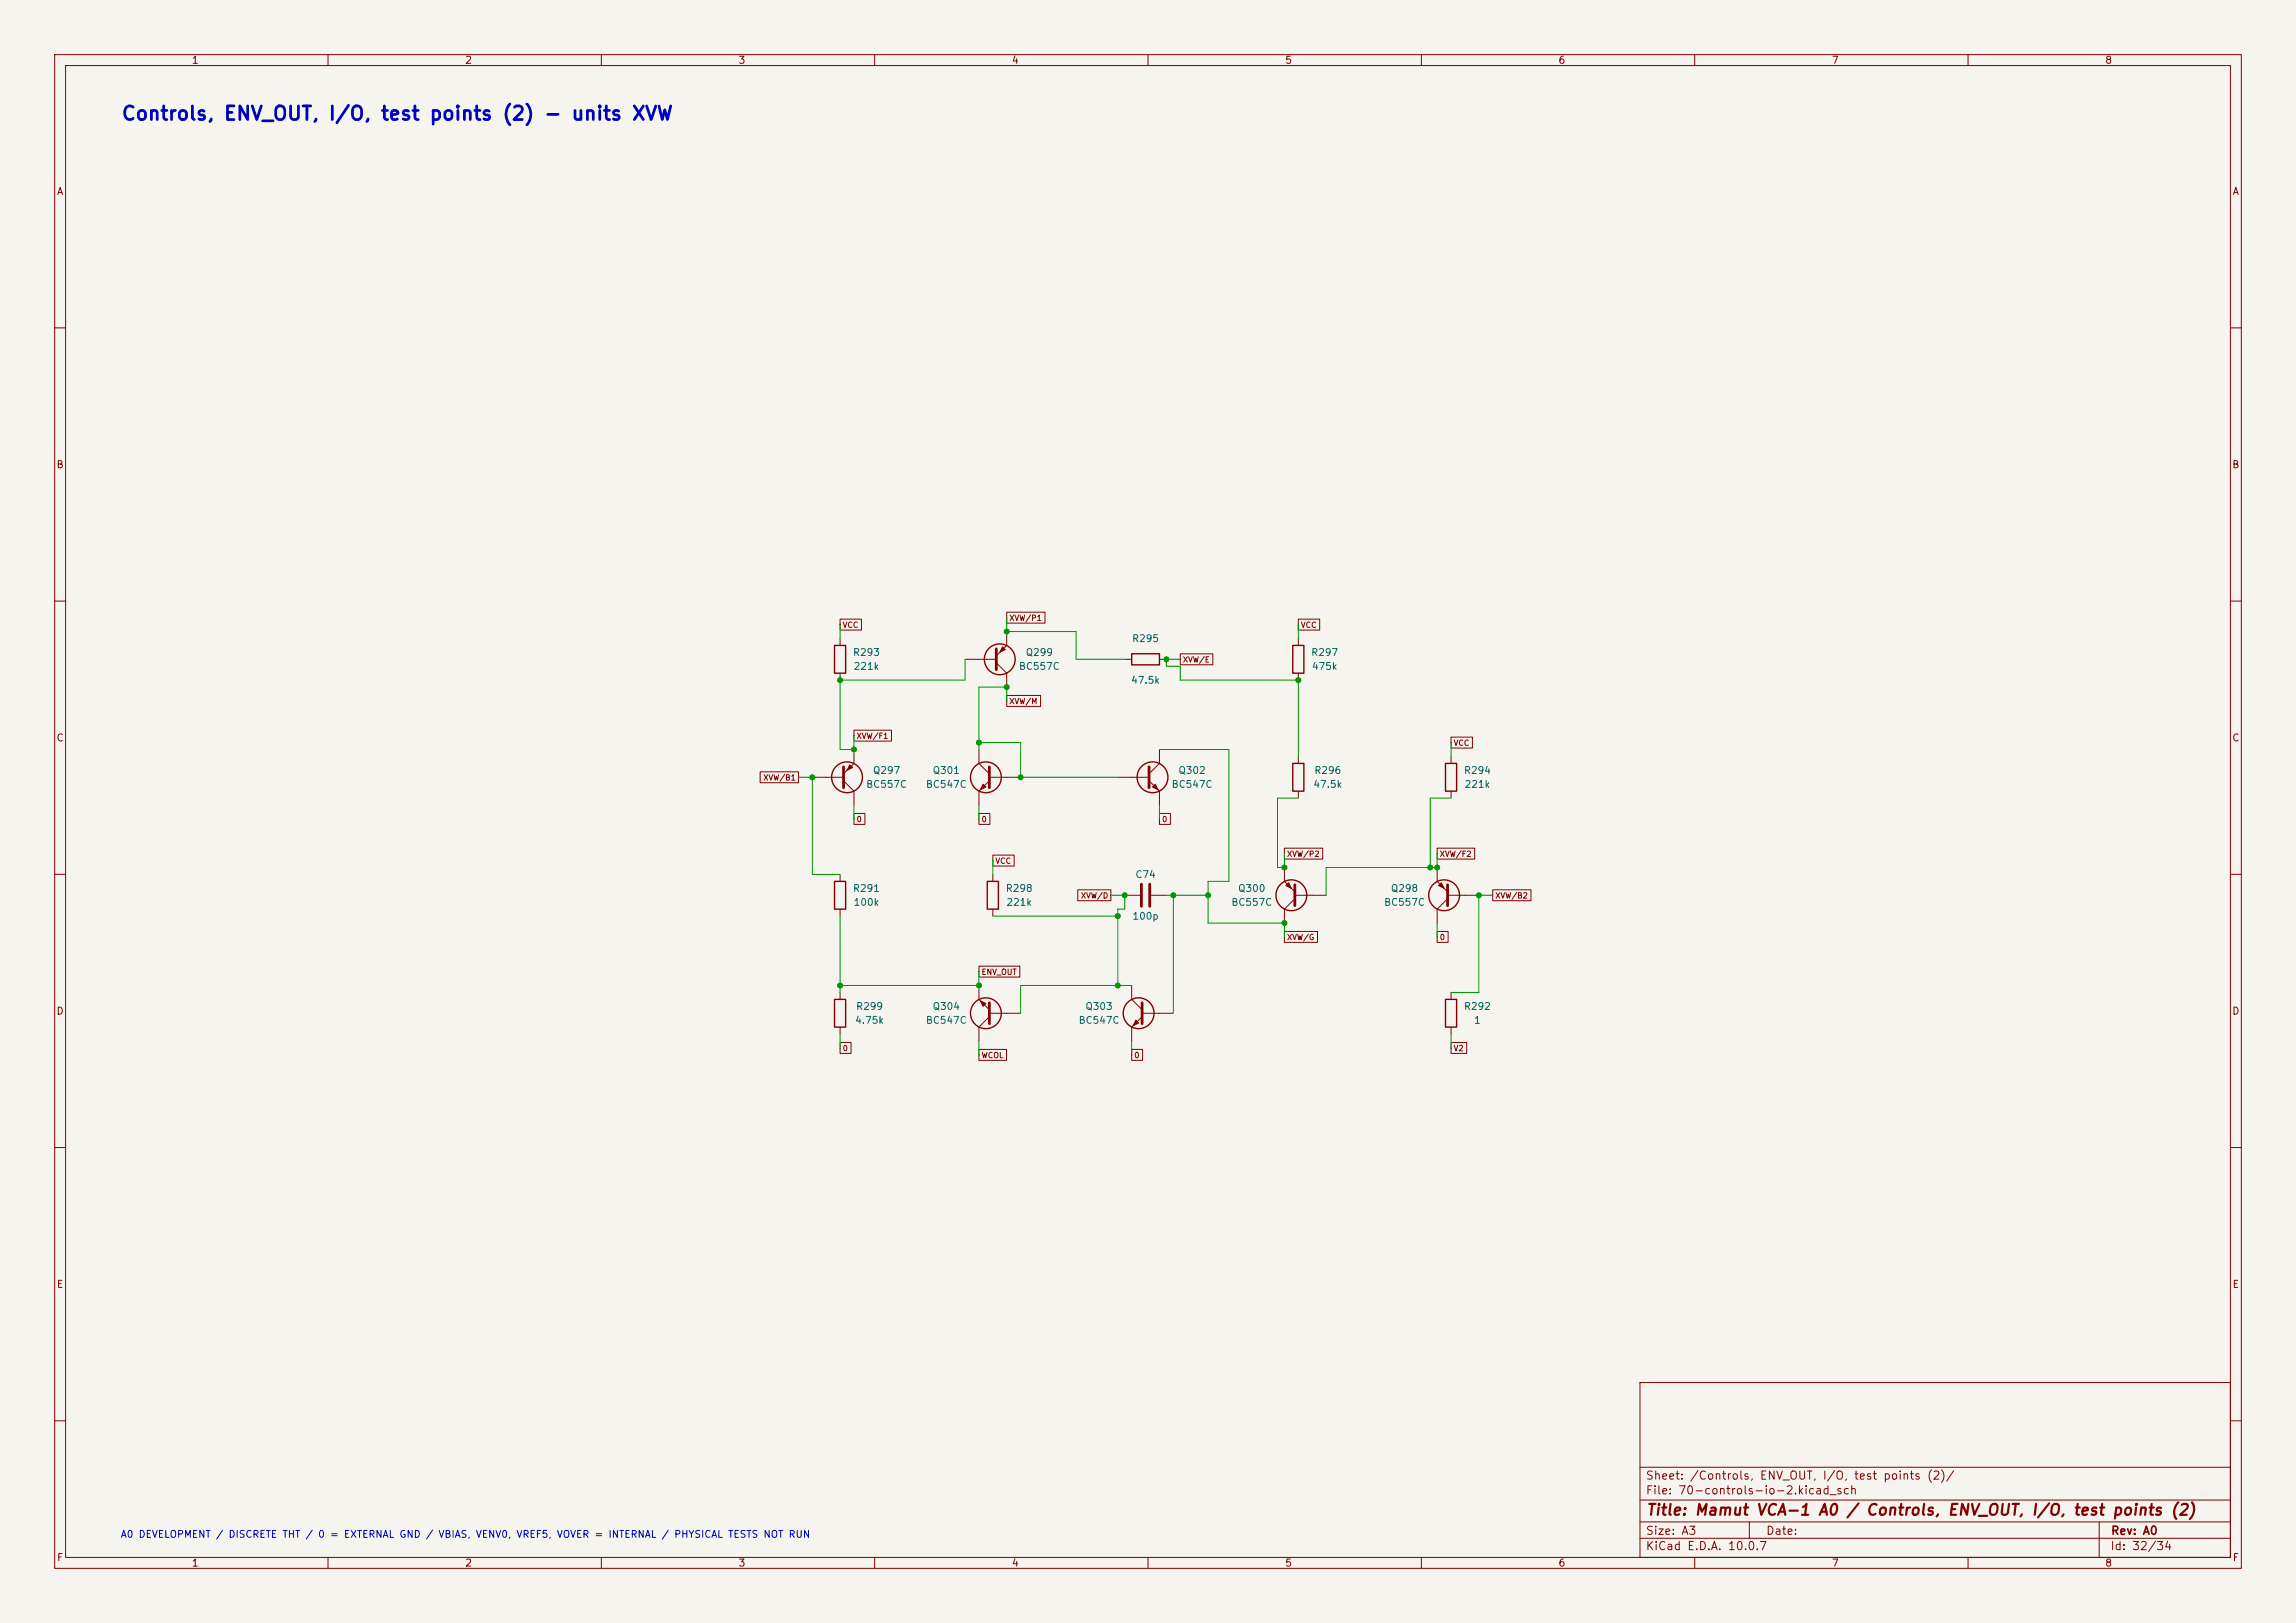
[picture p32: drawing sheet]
<svg xmlns="http://www.w3.org/2000/svg" width="420mm" height="297mm" viewBox="0 0 420 297" stroke-linecap="round" stroke-linejoin="round" font-family="sans-serif">
<defs><g id="words">
<text font-size="2.5" fill="#0000c2" x="22.1" y="22.6">Controls, ENV_OUT, I/O, test points (2) - units XVW</text>
<text font-size="2" fill="#840000" x="301" y="277.8">Title: Mamut VCA-1 A0 / Controls, ENV_OUT, I/O, test points (2)</text>
<g font-size="1.5" fill="#840000">
<text x="300.9" y="273.8">File: 70-controls-io-2.kicad_sch</text>
<text x="300.9" y="271.1">Sheet: /Controls, ENV_OUT, I/O, test points (2)/</text>
<text x="300.9" y="281.2">Size: A3</text>
<text x="322.9" y="281.2">Date:</text>
<text x="386" y="281.2">Rev: A0</text>
<text x="300.9" y="284">KiCad E.D.A. 10.0.7</text>
<text x="385.9" y="284">Id: 32/34</text>
</g>
<g font-size="1.3" fill="#840000">
<text x="35" y="12">1</text>
<text x="85" y="12">2</text>
<text x="135" y="12">3</text>
<text x="185" y="12">4</text>
<text x="235" y="12">5</text>
<text x="285" y="12">6</text>
<text x="335" y="12">7</text>
<text x="385" y="12">8</text>
<text x="10.3" y="36">A</text>
<text x="408.3" y="36">A</text>
<text x="10.2" y="86">B</text>
<text x="408.2" y="86">B</text>
<text x="10.2" y="136">C</text>
<text x="408.2" y="136">C</text>
<text x="10.2" y="186">D</text>
<text x="408.2" y="186">D</text>
<text x="10.3" y="236">E</text>
<text x="408.3" y="236">E</text>
<text x="10.3" y="286">F</text>
<text x="35" y="287">1</text>
<text x="85" y="287">2</text>
<text x="135" y="287">3</text>
<text x="185" y="287">4</text>
<text x="235" y="287">5</text>
<text x="285" y="287">6</text>
<text x="335" y="287">7</text>
<text x="385" y="287">8</text>
<text x="408.3" y="286">F</text>
</g>
<g font-size="1.3" fill="#006464">
<text x="207" y="117.8">R295</text>
<text x="155.9" y="120.3">R293</text>
<text x="156" y="122.9">221k</text>
<text x="186.3" y="122.9">BC557C</text>
<text x="187.5" y="120.3">Q299</text>
<text x="206.8" y="125.4">47.5k</text>
<text x="239.7" y="120.3">R297</text>
<text x="239.9" y="122.9">475k</text>
<text x="159.6" y="141.9">Q297</text>
<text x="170.5" y="141.9">Q301</text>
<text x="215.5" y="141.9">Q302</text>
<text x="240.3" y="141.9">R296</text>
<text x="267.7" y="141.9">R294</text>
<text x="158.3" y="144.5">BC557C</text>
<text x="169.3" y="144.5">BC547C</text>
<text x="214.2" y="144.5">BC547C</text>
<text x="240.1" y="144.5">47.5k</text>
<text x="267.8" y="144.5">221k</text>
<text x="207.6" y="161">C74</text>
<text x="155.9" y="163.5">R291</text>
<text x="156" y="166.1">100k</text>
<text x="183.9" y="163.5">R298</text>
<text x="184" y="166.1">221k</text>
<text x="225.1" y="166.1">BC557C</text>
<text x="226.4" y="163.5">Q300</text>
<text x="253.1" y="166.1">BC557C</text>
<text x="254.3" y="163.5">Q298</text>
<text x="207" y="168.6">100p</text>
<text x="156.5" y="185.1">R299</text>
<text x="170.5" y="185.1">Q304</text>
<text x="198.4" y="185.1">Q303</text>
<text x="267.7" y="185.1">R292</text>
<text x="156.3" y="187.7">4.75k</text>
<text x="169.3" y="187.7">BC547C</text>
<text x="197.2" y="187.7">BC547C</text>
<text x="269.5" y="187.7">1</text>
</g>
<text font-size="1.3" fill="#0000c2" x="22" y="281.7">A0 DEVELOPMENT / DISCRETE THT / 0 = EXTERNAL GND / VBIAS, VENV0, VREF5, VOVER = INTERNAL / PHYSICAL TESTS NOT RUN</text>
<g font-size="1" fill="#840000">
<text x="184.5" y="113.9">XVW/P1</text>
<text x="154" y="115.1">VCC</text>
<text x="237.9" y="115.1">VCC</text>
<text x="216.3" y="121.5">XVW/E</text>
<text x="184.5" y="129.1">XVW/M</text>
<text x="156.6" y="135.4">XVW/F1</text>
<text x="265.8" y="136.7">VCC</text>
<text x="139.5" y="143.1">XVW/B1</text>
<text x="156.6" y="150.7">0</text>
<text x="179.4" y="150.7">0</text>
<text x="212.5" y="150.7">0</text>
<text x="182" y="158.3">VCC</text>
<text x="235.3" y="157">XVW/P2</text>
<text x="263.3" y="157">XVW/F2</text>
<text x="197.6" y="164.7">XVW/D</text>
<text x="273.4" y="164.7">XVW/B2</text>
<text x="235.3" y="172.3">XVW/G</text>
<text x="263.3" y="172.3">0</text>
<text x="179.4" y="178.6">ENV_OUT</text>
<text x="154" y="192.6">0</text>
<text x="179.4" y="193.9">WCOL</text>
<text x="207.4" y="193.9">0</text>
<text x="265.8" y="192.6">V2</text>
</g>
</g></defs>
<path d="M0 0h420v297h-420z" fill="#f5f4ef" stroke="#f5f4ef" stroke-width=".18"/>
<g fill="none" stroke="#840000" stroke-width=".18">
<path d="M10 10h400v277h-400zM12 12h396v273h-396zM60 10v2M110 10v2M160 10v2M210 10v2M260 10v2M310 10v2M360 10v2M10 60h2M408 60h2M10 110h2"/>
<path d="M153.7 113.3h3.9v2h-3.9zM153.7 116.8v1.3M184.1 112h7.1v2h-7.1zM184.1 115.6v2.5l-1.9 1.9M215.9 119.6h6v2.1h-6zM237.5 113.3h3.9v2h-3.9zM237.5 116.8v1.3M408 110h2M153.7 123.2v1.3M156.2 133.6h6.9v2h-6.9zM156.2 137.2v2.5l-1.9 1.9M176.5 120.7h5.7"/>
<path d="M179.1 137.2v2.5l1.9 1.9M182.2 121.3l1.9 1.9v2.5M184.1 127.3h6.2v2h-6.2zM205.7 120.7h1.3M212.1 137.2v2.5l-1.9 1.9M212.1 120.7h1.3M237.5 123.2v1.3M237.5 138.4v1.3M265.4 134.9h3.9v2h-3.9zM265.4 138.4v1.3M10 160h2M139 141.2h7v2h-7z"/>
<path d="M148.6 142.2h5.7M154.3 142.9l1.9 1.9v2.5M156.2 148.9h2v2h-2zM179.1 148.9h2v2h-2zM181 142.9l-1.9 1.9v2.5M181 142.2h5.7M181.6 156.5h3.9v2h-3.9zM204.5 142.2h5.7M210.2 142.9l1.9 1.9v2.5M212.1 148.9h2v2h-2zM234.9 155.2h7.1v2h-7.1zM234.9 158.8v2.5l2 1.9"/>
<path d="M237.5 144.8v1.3M262.9 155.2h6.8v2h-6.8zM262.9 158.8v2.5l1.9 1.9M265.4 144.8v1.3M408 160h2M153.7 160v1.3M153.7 166.4v1.2M179.1 176.8h7.4v2h-7.4zM181.6 160v1.3M181.6 166.4v1.2M197.1 162.8h6.1v2h-6.1zM205.7 163.8h2.8"/>
<path d="M210.6 163.8h2.8M234.9 170.4h6.1v2.1h-6.1zM236.9 163.8h5.7M236.9 164.5l-2 1.9v2.5M262.9 170.4h2v2.1h-2zM264.8 163.8h5.7M264.8 164.5l-1.9 1.9v2.5M273 162.8h7.1v2h-7.1zM153.7 190.8h2v2h-2zM153.7 181.6v1.3M153.7 188v1.2M179.1 192h5v2h-5z"/>
<path d="M179.1 180.3v2.6l1.9 1.9M181 185.4h5.7M181 186.1l-1.9 1.9v2.5M207 192h2v2h-2zM207 180.3v2.6l1.9 1.9M208.9 185.4h5.7M208.9 186.1l-1.9 1.9v2.5M265.4 190.8h2.9v2h-2.9zM265.4 181.6v1.3M265.4 188v1.2M10 210h2M408 210h2"/>
<path d="M300 253h108v32h-108zM10 260h2M300 278.5h108M300 274.5h108M300 268.5h108M320 278.5v3M384 278.5v6.5M408 260h2M60 285v2M110 285v2M160 285v2M210 285v2"/>
<path d="M260 285v2M300 281.5h108M310 285v2M360 285v2"/>
</g>
<g fill="none" stroke="#840000" stroke-width=".25">
<path d="M152.7 118.1h2v5.1h-2zM207 119.6h5.1v2.1h-5.1zM236.5 118.1h2v5.1h-2zM236.5 139.7h2v5.1h-2zM264.4 139.7h2v5.1h-2zM152.7 161.3h2v5.1h-2zM180.6 161.3h2v5.1h-2zM152.7 182.9h2v5.1h-2zM264.4 182.9h2v5.1h-2z"/>
<circle cx="182.9" cy="120.6" r="2.82"/>
<circle cx="154.9" cy="142.2" r="2.82"/>
<circle cx="180.3" cy="142.2" r="2.82"/>
<circle cx="210.8" cy="142.2" r="2.82"/>
<circle cx="236.2" cy="163.8" r="2.82"/>
<circle cx="264.2" cy="163.8" r="2.82"/>
<circle cx="180.3" cy="185.4" r="2.82"/>
<circle cx="208.3" cy="185.4" r="2.82"/>
</g>
<path d="M182.2 118.7v3.9M154.3 140.3v3.8M181 140.3v3.8M210.2 140.3v3.8M208.8 161.8v4.1M210.3 161.8v4.1M236.9 161.9v3.8M264.8 161.9v3.8M181 183.5v3.8M208.9 183.5v3.8" fill="none" stroke="#840000" stroke-width=".51"/>
<g fill="#840000" stroke="#840000" stroke-width=".18">
<path d="M179.3 183.1l1 .5-.5 .6z"/>
<path d="M207.8 186.7l.5 .5-1 .5z"/>
<path d="M210.8 144l.5-.5 .5 1z"/>
<path d="M155.4 140l.6 .5-1.1 .5z"/>
<path d="M263.1 162.1l.6-.6 .5 1.1z"/>
<path d="M235.2 162.1l.5-.6 .5 1.1z"/>
<path d="M183.4 118.4l.5 .5-1 .5z"/>
<path d="M179.8 143.5l.5 .5-1 .5z"/>
</g>
<g fill="none" stroke="#009600" stroke-width=".18">
<path d="M153.7 114.3v2.5M184.1 113v2.6h12.7v5.1h8.9M237.5 114.3v2.5M176.5 120.7v3.8h-22.8v12.7h2.5v-2.6M179.1 135.9h7.6v6.3h17.8M184.1 128.3v-2.6h-5v11.5M212.1 137.2h12.7v24.1h-3.8v7.6h13.9v2.6M215.9 120.7h-2.5v1.2h2.5v2.6h21.6v13.9M265.4 135.9v2.5M146 142.2h2.6v17.8h5.1M156.2 147.3v2.6M179.1 147.3v2.6"/>
<path d="M181.6 157.5v2.5M212.1 147.3v2.6M237.5 146.1h-3.8v12.7h1.2v-2.6M262.9 156.2v2.6h-20.3v5M265.4 146.1h-3.8v12.7M153.7 167.6v14M179.1 177.8v2.5h-25.4M181.6 167.6h22.9M203.2 163.8h2.5v2.6h-1.2v13.9M213.4 163.8h7.6M214.6 163.8v21.6M262.9 168.9v2.6"/>
<path d="M273 163.8h-2.5v17.8h-5.1M153.7 189.2v2.6M179.1 190.5v2.5M207 180.3h-20.3v5.1M207 190.5v2.5M265.4 189.2v2.6"/>
</g>
<g fill="#009600" stroke="#009600" stroke-width=".18">
<circle cx="153.7" cy="124.5" r=".46"/>
<circle cx="186.7" cy="142.2" r=".46"/>
<circle cx="179.1" cy="135.9" r=".46"/>
<circle cx="184.1" cy="115.6" r=".46"/>
<circle cx="184.1" cy="125.7" r=".46"/>
<circle cx="148.6" cy="142.2" r=".46"/>
<circle cx="156.2" cy="137.2" r=".46"/>
<circle cx="213.4" cy="120.7" r=".46"/>
<circle cx="234.9" cy="168.9" r=".46"/>
<circle cx="234.9" cy="158.8" r=".46"/>
<circle cx="214.6" cy="163.8" r=".46"/>
<circle cx="221" cy="163.8" r=".46"/>
<circle cx="204.5" cy="167.6" r=".46"/>
<circle cx="179.1" cy="180.3" r=".46"/>
<circle cx="153.7" cy="180.3" r=".46"/>
<circle cx="204.5" cy="180.3" r=".46"/>
<circle cx="205.7" cy="163.8" r=".46"/>
<circle cx="270.5" cy="163.8" r=".46"/>
<circle cx="261.6" cy="158.8" r=".46"/>
<circle cx="262.9" cy="158.8" r=".46"/>
<circle cx="237.5" cy="124.5" r=".46"/>
</g>
<use href="#words"/>
</svg>
